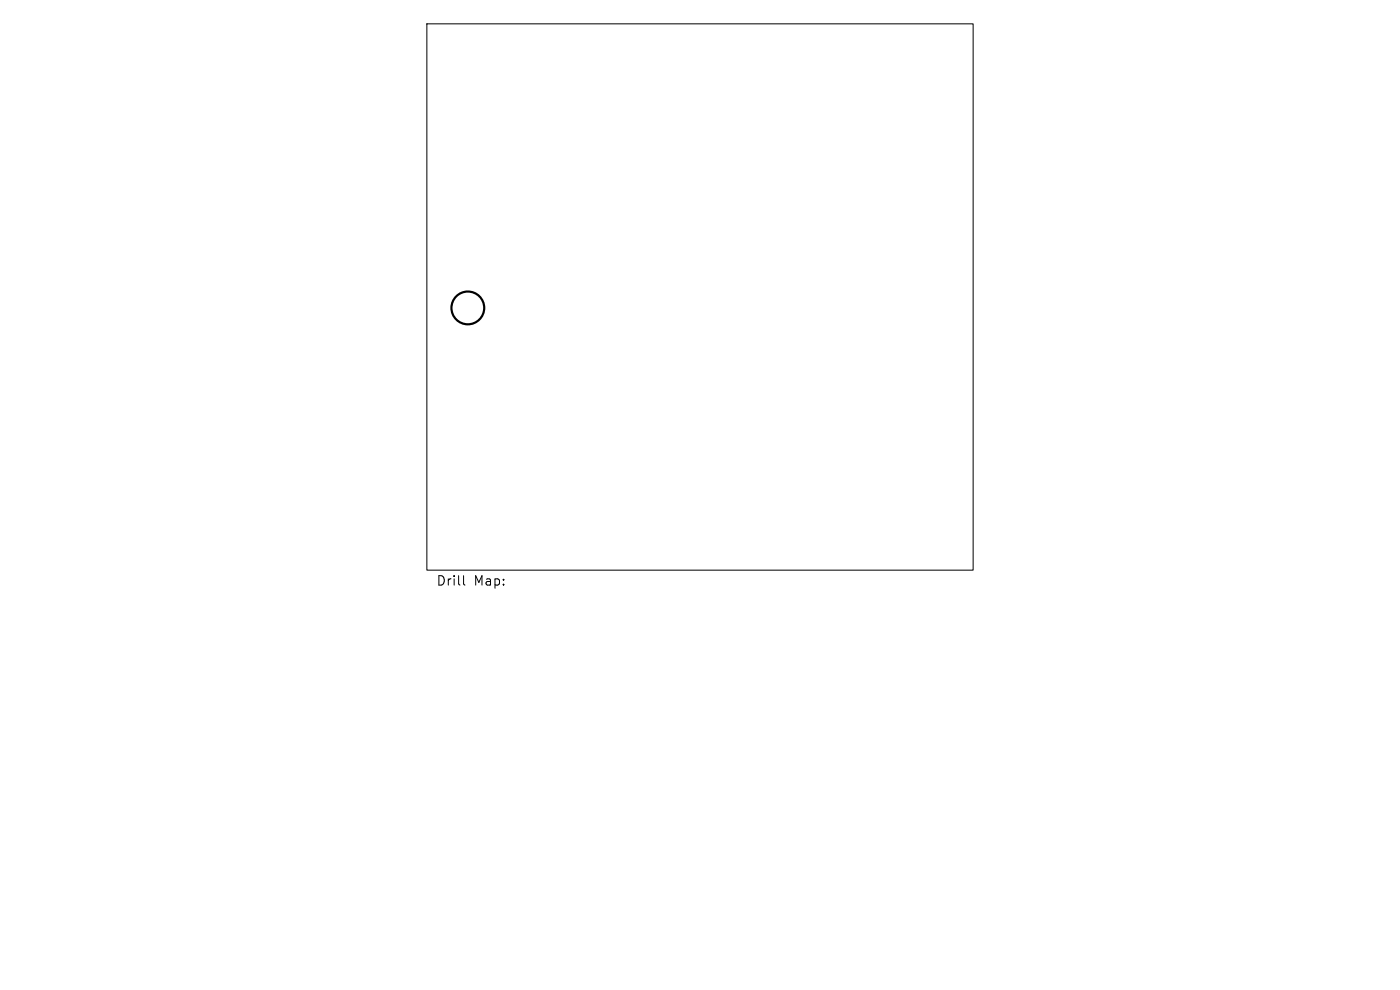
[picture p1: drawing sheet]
<svg xmlns="http://www.w3.org/2000/svg" width="297mm" height="210mm" viewBox="0 0 297 210" stroke-linecap="round" stroke-linejoin="round" font-family="sans-serif">
<defs><g id="words">
<g font-size="2.8">
<text x="92.5" y="124.5">Drill</text>
<text x="100.5" y="124.5">Map:</text>
</g>
</g></defs>
<circle cx="99.2" cy="65.3" r="3.5" fill="none" stroke="#000" stroke-width=".46"/>
<path d="M90.6 5.1h115.8v115.8h-115.8zM98.3 122.1v1.7l.3 .3" fill="none" stroke="#000" stroke-width=".21"/>
<use href="#words"/>
</svg>
